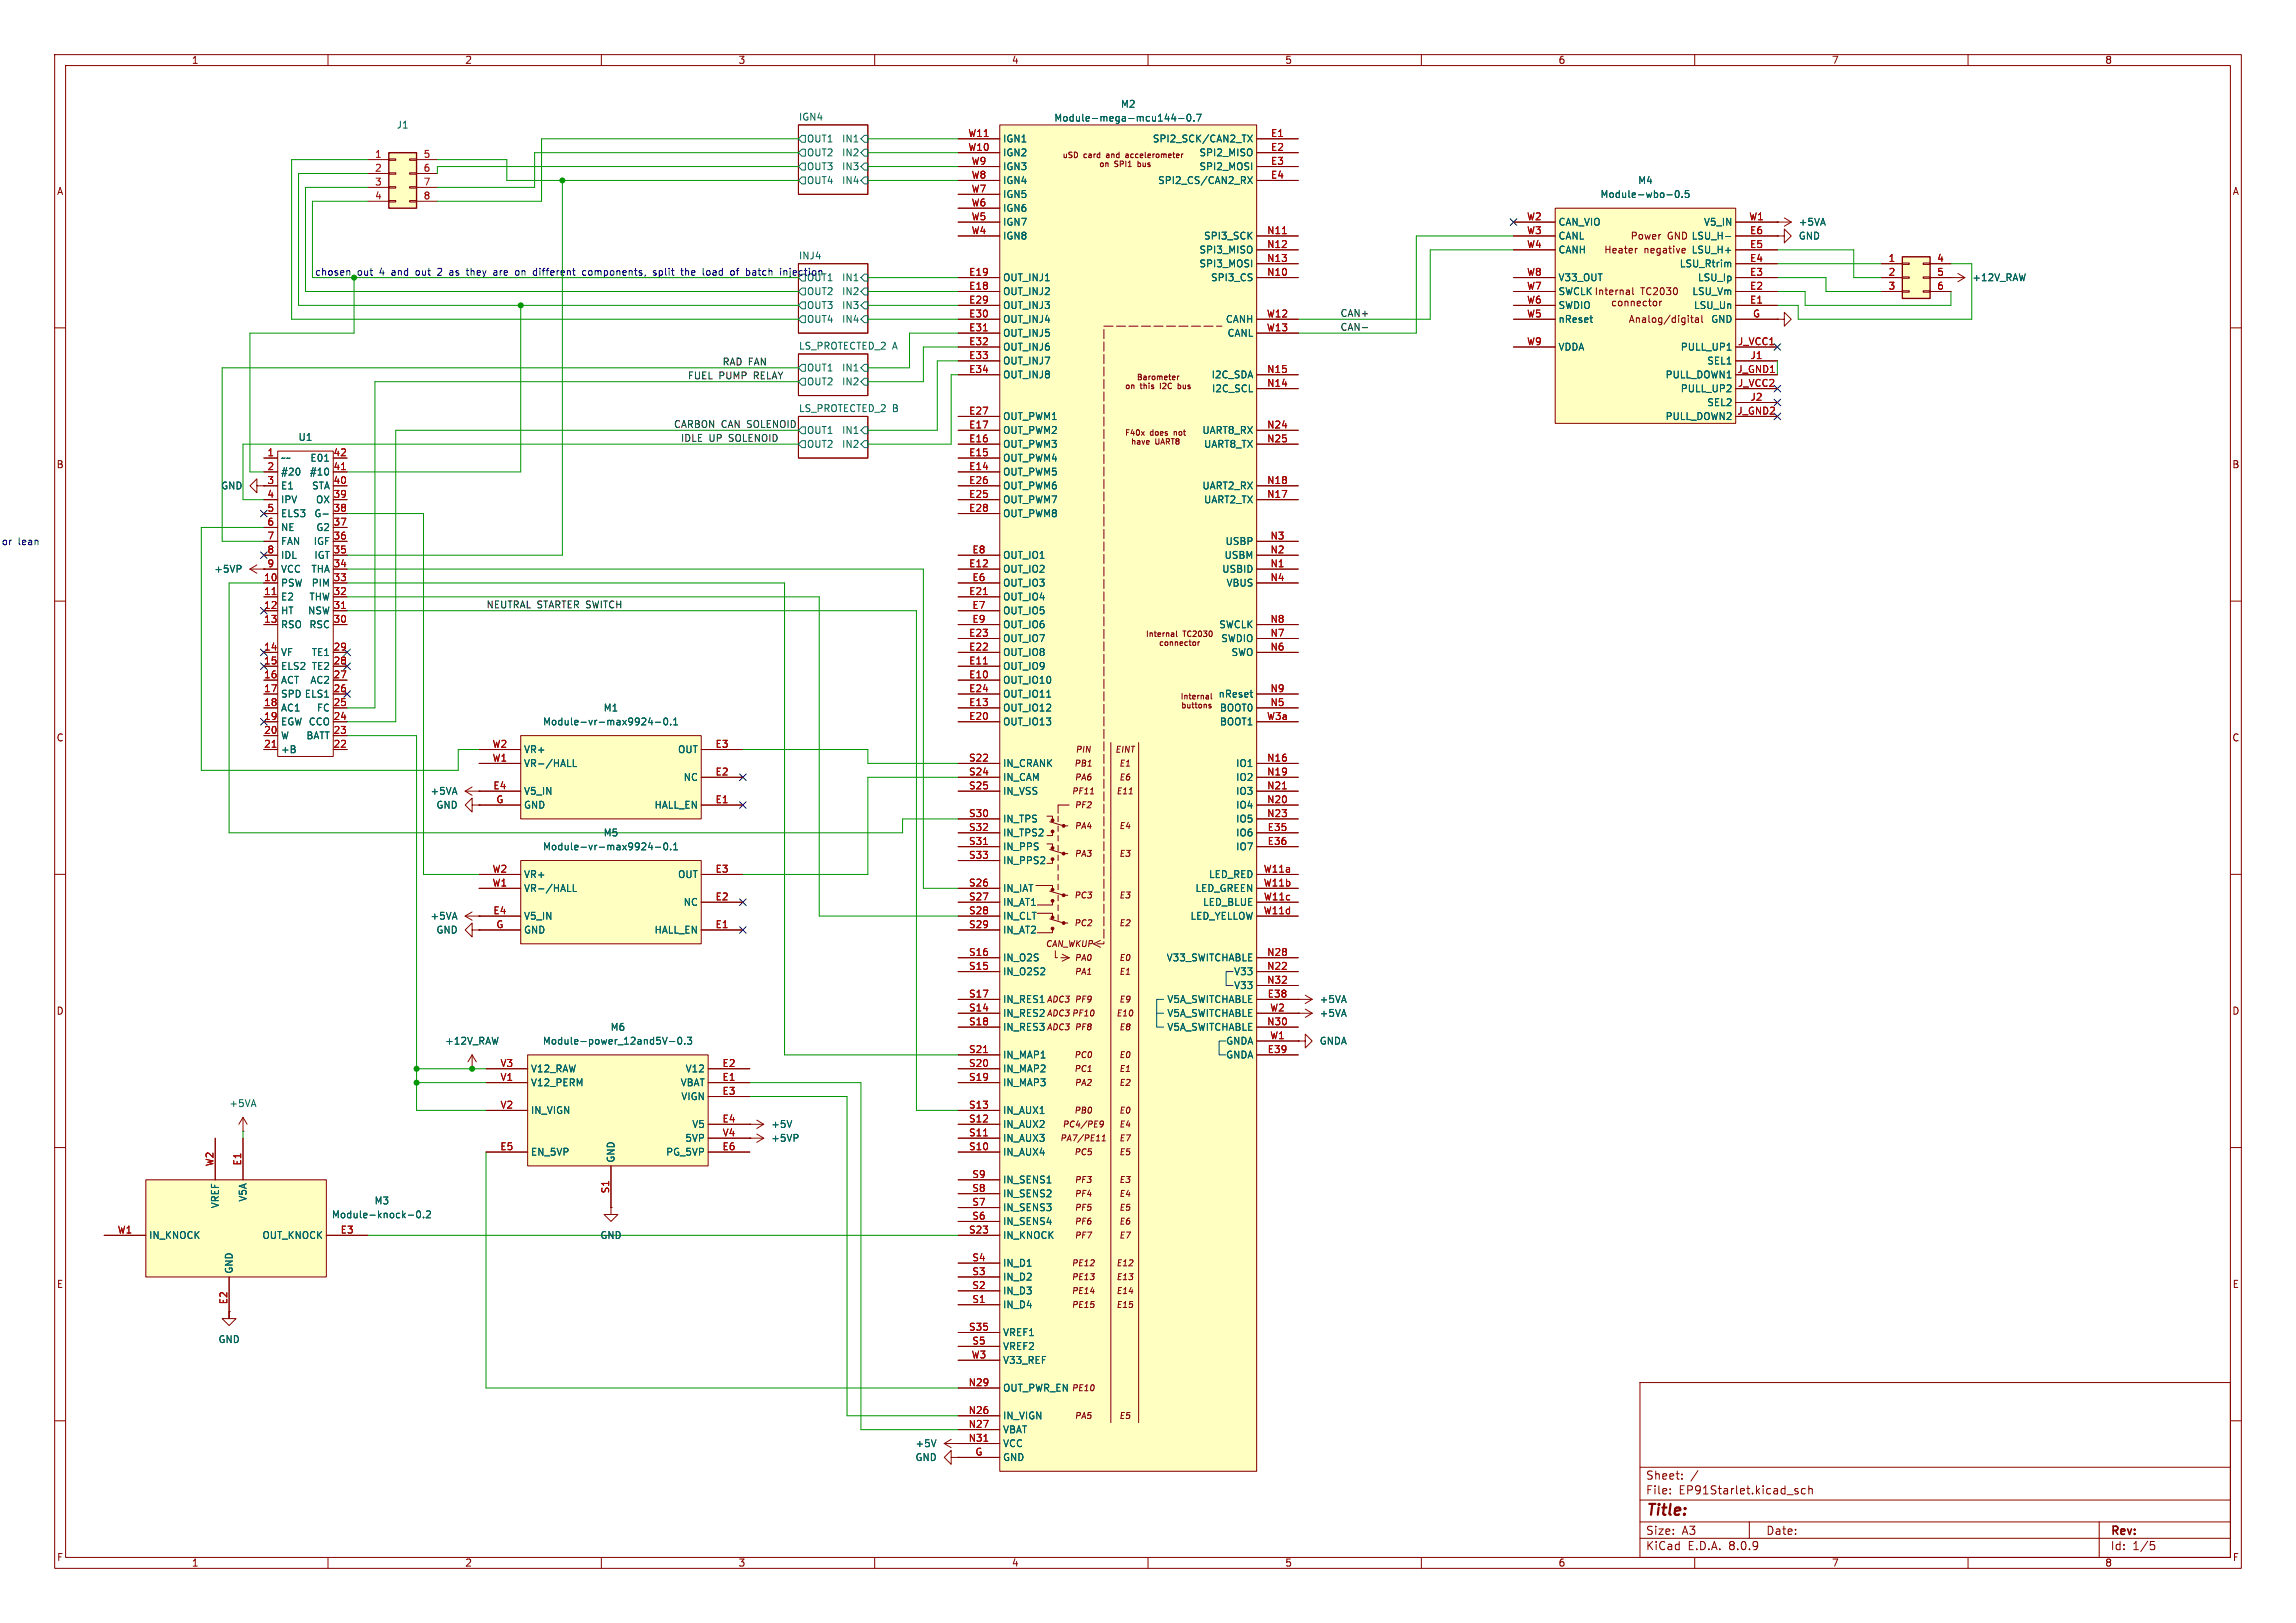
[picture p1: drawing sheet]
<svg xmlns="http://www.w3.org/2000/svg" width="420mm" height="297mm" viewBox="0 0 420 297" stroke-linecap="round" stroke-linejoin="round" font-family="sans-serif">
<defs><g id="words">
<text font-size="2.8" fill="#840000" x="301" y="277.9">Title:</text>
<g font-size="2.1" fill="#840000">
<text x="301" y="273.7">File:</text>
<text x="301" y="271">Sheet:</text>
<text x="307.1" y="273.7">EP91Starlet.kicad_sch</text>
<text x="301" y="281.1">Size:</text>
<text x="307.6" y="281.1">A3</text>
<text x="323" y="281.1">Date:</text>
<text x="386" y="281.3">Rev:</text>
<text x="301" y="283.9">KiCad</text>
<text x="308.7" y="283.9">E.D.A.</text>
<text x="316.3" y="283.9">8.0.9</text>
<text x="386" y="283.9">Id:</text>
<text x="390.1" y="283.9">1/5</text>
</g>
<g font-size="1.8" fill="#840000">
<text x="35" y="11.9">1</text>
<text x="85" y="11.9">2</text>
<text x="135" y="11.9">3</text>
<text x="185" y="11.9">4</text>
<text x="235" y="11.9">5</text>
<text x="285" y="11.9">6</text>
<text x="335" y="11.9">7</text>
<text x="385" y="11.9">8</text>
<text x="10.3" y="35.9">A</text>
<text x="408.3" y="35.9">A</text>
<text x="293.3" y="46.6">Heater</text>
<text x="298.2" y="44.1">Power</text>
<text x="300.7" y="46.6">negative</text>
<text x="305" y="44.1">GND LSU_H-</text>
<text x="297.8" y="59.3">Analog/digital</text>
<text x="10.3" y="85.9">B</text>
<text x="408.2" y="85.9">B</text>
<text x="10.3" y="135.9">C</text>
<text x="408.2" y="135.9">C</text>
<text x="10.3" y="185.9">D</text>
<text x="408.2" y="185.9">D</text>
<text x="10.3" y="235.9">E</text>
<text x="408.3" y="235.9">E</text>
<text x="10.3" y="285.9">F</text>
<text x="35" y="286.9">1</text>
<text x="85" y="286.9">2</text>
<text x="135" y="286.9">3</text>
<text x="185" y="286.9">4</text>
<text x="235" y="286.9">5</text>
<text x="285" y="286.9">6</text>
<text x="335" y="286.9">7</text>
<text x="385" y="286.9">8</text>
<text x="408.3" y="285.9">F</text>
</g>
<g font-size="1.8" fill="#006464">
<text x="72.5" y="23.7">J1</text>
<text x="146" y="22.1">IGN4</text>
<text x="192.8" y="22.5">Module-mega-mcu144-0.7</text>
<text x="204.9" y="19.9">M2</text>
<text x="147.5" y="26.3">OUT1</text>
<text x="147.5" y="28.8">OUT2</text>
<text x="153.9" y="26.3">IN1</text>
<text x="153.9" y="28.8">IN2</text>
<text x="183.4" y="28.8">IGN2</text>
<text x="183.4" y="26.3">IGN1</text>
<text x="210.8" y="26.3">SPI2_SCK/CAN2_TX</text>
<text x="219.3" y="28.8">SPI2_MISO</text>
<text x="147.5" y="31.3">OUT3</text>
<text x="147.5" y="33.9">OUT4</text>
<text x="153.9" y="33.9">IN4</text>
<text x="153.9" y="31.3">IN3</text>
<text x="183.4" y="33.9">IGN4</text>
<text x="183.4" y="31.3">IGN3</text>
<text x="211.7" y="33.9">SPI2_CS/CAN2_RX</text>
<text x="219.3" y="31.3">SPI2_MOSI</text>
<text x="299.6" y="33.9">M4</text>
<text x="183.4" y="41.5">IGN7</text>
<text x="183.4" y="39">IGN6</text>
<text x="183.4" y="36.4">IGN5</text>
<text x="285" y="41.5">CAN_VIO</text>
<text x="292.7" y="36.4">Module-wbo-0.5</text>
<text x="311.6" y="41.5">V5_IN</text>
<text x="328.9" y="41.5">+5VA</text>
<text x="146" y="47.5">INJ4</text>
<text x="183.4" y="44">IGN8</text>
<text x="219.3" y="46.6">SPI3_MISO</text>
<text x="220.1" y="44">SPI3_SCK</text>
<text x="285" y="44">CANL</text>
<text x="285" y="46.6">CANH</text>
<text x="309.4" y="46.6">LSU_H+</text>
<text x="309.4" y="44">LSU_H-</text>
<text x="328.9" y="44">GND</text>
<text x="153.9" y="51.7">IN1</text>
<text x="183.4" y="51.7">OUT_INJ1</text>
<text x="219.3" y="49.1">SPI3_MOSI</text>
<text x="221.4" y="51.7">SPI3_CS</text>
<text x="285" y="51.7">V33_OUT</text>
<text x="307.2" y="49.1">LSU_Rtrim</text>
<text x="310.5" y="51.7">LSU_Ip</text>
<text x="360.7" y="51.7">+12V_RAW</text>
<text x="147.5" y="56.7">OUT3</text>
<text x="147.5" y="59.3">OUT4</text>
<text x="147.5" y="54.2">OUT2</text>
<text x="153.9" y="59.3">IN4</text>
<text x="153.9" y="56.7">IN3</text>
<text x="153.9" y="54.2">IN2</text>
<text x="183.4" y="54.2">OUT_INJ2</text>
<text x="183.4" y="56.7">OUT_INJ3</text>
<text x="183.4" y="59.3">OUT_INJ4</text>
<text x="224.1" y="59.3">CANH</text>
<text x="285" y="59.3">nReset</text>
<text x="285" y="56.7">SWDIO</text>
<text x="285" y="54.2">SWCLK</text>
<text x="286.4" y="55.2">Internal</text>
<text x="309.5" y="54.2">LSU_Vm</text>
<text x="309.8" y="56.7">LSU_Un</text>
<text x="312.9" y="59.3">GND</text>
<text x="146" y="64.1">LS_PROTECTED_2 A</text>
<text x="183.4" y="61.8">OUT_INJ5</text>
<text x="183.4" y="64.4">OUT_INJ6</text>
<text x="224.4" y="61.8">CANL</text>
<text x="285" y="64.4">VDDA</text>
<text x="307.4" y="64.4">PULL_UP1</text>
<text x="147.5" y="68.2">OUT1</text>
<text x="147.5" y="70.7">OUT2</text>
<text x="153.9" y="68.2">IN1</text>
<text x="153.9" y="70.7">IN2</text>
<text x="183.4" y="66.9">OUT_INJ7</text>
<text x="183.4" y="69.4">OUT_INJ8</text>
<text x="221.5" y="69.4">I2C_SDA</text>
<text x="221.6" y="72">I2C_SCL</text>
<text x="304.6" y="69.4">PULL_DOWN1</text>
<text x="307.4" y="72">PULL_UP2</text>
<text x="312.2" y="66.9">SEL1</text>
<text x="146" y="75.5">LS_PROTECTED_2 B</text>
<text x="183.4" y="77.1">OUT_PWM1</text>
<text x="304.6" y="77.1">PULL_DOWN2</text>
<text x="312.2" y="74.5">SEL2</text>
<text x="54.5" y="80.9">U1</text>
<text x="147.5" y="79.6">OUT1</text>
<text x="147.5" y="82.1">OUT2</text>
<text x="153.9" y="79.6">IN1</text>
<text x="153.9" y="82.1">IN2</text>
<text x="183.4" y="82.1">OUT_PWM3</text>
<text x="183.4" y="79.6">OUT_PWM2</text>
<text x="219.8" y="79.6">UART8_RX</text>
<text x="220.1" y="82.1">UART8_TX</text>
<text x="40.4" y="89.8">GND</text>
<text x="51.3" y="84.7">~~</text>
<text x="51.3" y="87.2">#20</text>
<text x="51.3" y="89.8">E1</text>
<text x="56.6" y="87.2">#10</text>
<text x="56.7" y="84.7">E01</text>
<text x="57" y="89.8">STA</text>
<text x="183.4" y="87.2">OUT_PWM5</text>
<text x="183.4" y="84.7">OUT_PWM4</text>
<text x="183.4" y="89.8">OUT_PWM6</text>
<text x="219.8" y="89.8">UART2_RX</text>
<text x="51.3" y="92.3">IPV</text>
<text x="51.3" y="94.8">ELS3</text>
<text x="57.4" y="94.8">G-</text>
<text x="57.7" y="92.3">OX</text>
<text x="183.4" y="92.3">OUT_PWM7</text>
<text x="183.4" y="94.8">OUT_PWM8</text>
<text x="220.1" y="92.3">UART2_TX</text>
<text x="51.3" y="97.4">NE</text>
<text x="51.3" y="99.9">FAN</text>
<text x="57.3" y="99.9">IGF</text>
<text x="57.8" y="97.4">G2</text>
<text x="224.1" y="99.9">USBP</text>
<text x="39.1" y="105">+5VP</text>
<text x="51.3" y="107.5">PSW</text>
<text x="51.3" y="102.5">IDL</text>
<text x="51.3" y="105">VCC</text>
<text x="56.9" y="105">THA</text>
<text x="56.9" y="107.5">PIM</text>
<text x="57.4" y="102.5">IGT</text>
<text x="183.4" y="105">OUT_IO2</text>
<text x="183.4" y="107.5">OUT_IO3</text>
<text x="183.4" y="102.5">OUT_IO1</text>
<text x="223.5" y="105">USBID</text>
<text x="223.9" y="102.5">USBM</text>
<text x="224.3" y="107.5">VBUS</text>
<text x="51.3" y="110.1">E2</text>
<text x="51.3" y="112.6">HT</text>
<text x="56.3" y="112.6">NSW</text>
<text x="56.5" y="110.1">THW</text>
<text x="183.4" y="110.1">OUT_IO4</text>
<text x="183.4" y="112.6">OUT_IO5</text>
<text x="51.3" y="115.2">RSO</text>
<text x="56.5" y="115.2">RSC</text>
<text x="183.4" y="117.7">OUT_IO7</text>
<text x="183.4" y="115.2">OUT_IO6</text>
<text x="222.9" y="115.2">SWCLK</text>
<text x="223.3" y="117.7">SWDIO</text>
<text x="51.3" y="120.2">VF</text>
<text x="51.3" y="122.8">ELS2</text>
<text x="51.3" y="125.3">ACT</text>
<text x="56.7" y="125.3">AC2</text>
<text x="56.9" y="122.8">TE2</text>
<text x="56.9" y="120.2">TE1</text>
<text x="183.4" y="125.3">OUT_IO10</text>
<text x="183.4" y="122.8">OUT_IO9</text>
<text x="183.4" y="120.2">OUT_IO8</text>
<text x="225.2" y="120.2">SWO</text>
<text x="51.3" y="127.9">SPD ELS1</text>
<text x="51.3" y="130.4">AC1</text>
<text x="57.9" y="130.4">FC</text>
<text x="110.3" y="130.4">M1</text>
<text x="183.4" y="130.4">OUT_IO12</text>
<text x="183.4" y="127.9">OUT_IO11</text>
<text x="222.8" y="127.9">nReset</text>
<text x="223.1" y="130.4">BOOT0</text>
<text x="51.3" y="132.9">EGW CCO</text>
<text x="51.3" y="135.5">W</text>
<text x="56" y="135.5">BATT</text>
<text x="99.2" y="132.9">Module-vr-max9924-0.1</text>
<text x="183.4" y="132.9">OUT_IO13</text>
<text x="223.1" y="132.9">BOOT1</text>
<text x="51.3" y="138">+B</text>
<text x="95.8" y="140.6">VR-/HALL</text>
<text x="95.8" y="138">VR+</text>
<text x="123.9" y="138">OUT</text>
<text x="125" y="143.1">NC</text>
<text x="183.4" y="140.6">IN_CRANK</text>
<text x="183.4" y="143.1">IN_CAM</text>
<text x="226" y="140.6">IO1</text>
<text x="226" y="143.1">IO2</text>
<text x="78.6" y="145.6">+5VA</text>
<text x="79.7" y="148.2">GND</text>
<text x="95.8" y="145.6">V5_IN</text>
<text x="95.8" y="148.2">GND</text>
<text x="119.6" y="148.2">HALL_EN</text>
<text x="183.4" y="145.6">IN_VSS</text>
<text x="226" y="148.2">IO4</text>
<text x="226" y="145.6">IO3</text>
<text x="99.2" y="155.8">Module-vr-max9924-0.1</text>
<text x="110.3" y="153.3">M5</text>
<text x="183.4" y="150.7">IN_TPS</text>
<text x="183.4" y="155.8">IN_PPS</text>
<text x="183.4" y="153.3">IN_TPS2</text>
<text x="226" y="153.3">IO6</text>
<text x="226" y="155.8">IO7</text>
<text x="226" y="150.7">IO5</text>
<text x="95.8" y="160.9">VR+</text>
<text x="123.9" y="160.9">OUT</text>
<text x="183.4" y="158.3">IN_PPS2</text>
<text x="221.1" y="160.9">LED_RED</text>
<text x="95.8" y="163.4">VR-/HALL</text>
<text x="125" y="166">NC</text>
<text x="183.4" y="163.4">IN_IAT</text>
<text x="183.4" y="166">IN_AT1</text>
<text x="218.6" y="163.4">LED_GREEN</text>
<text x="220" y="166">LED_BLUE</text>
<text x="78.6" y="168.5">+5VA</text>
<text x="79.7" y="171">GND</text>
<text x="95.8" y="168.5">V5_IN</text>
<text x="95.8" y="171">GND</text>
<text x="119.6" y="171">HALL_EN</text>
<text x="183.4" y="168.5">IN_CLT</text>
<text x="183.4" y="171">IN_AT2</text>
<text x="217.7" y="168.5">LED_YELLOW</text>
<text x="183.4" y="178.7">IN_O2S2</text>
<text x="183.4" y="176.1">IN_O2S</text>
<text x="213.3" y="176.1">V33_SWITCHABLE</text>
<text x="225.7" y="178.7">V33</text>
<text x="183.4" y="183.7">IN_RES1</text>
<text x="213.4" y="183.7">V5A_SWITCHABLE</text>
<text x="225.7" y="181.2">V33</text>
<text x="241.3" y="183.7">+5VA</text>
<text x="81.3" y="191.4">+12V_RAW</text>
<text x="99.2" y="191.4">Module-power_12and5V-0.3</text>
<text x="111.6" y="188.8">M6</text>
<text x="183.4" y="186.3">IN_RES2</text>
<text x="183.4" y="188.8">IN_RES3</text>
<text x="213.4" y="188.8">V5A_SWITCHABLE</text>
<text x="213.4" y="186.3">V5A_SWITCHABLE</text>
<text x="224.2" y="191.4">GNDA</text>
<text x="241.3" y="186.3">+5VA</text>
<text x="241.3" y="191.4">GNDA</text>
<text x="97" y="196.4">V12_RAW</text>
<text x="125.3" y="196.4">V12</text>
<text x="183.4" y="196.4">IN_MAP2</text>
<text x="183.4" y="193.9">IN_MAP1</text>
<text x="224.2" y="193.9">GNDA</text>
<text x="41.9" y="202.8">+5VA</text>
<text x="97" y="199">V12_PERM</text>
<text x="124.4" y="199">VBAT</text>
<text x="124.5" y="201.5">VIGN</text>
<text x="183.4" y="199">IN_MAP3</text>
<text x="97" y="204.1">IN_VIGN</text>
<text x="125.3" y="209.1">5VP</text>
<text x="126.5" y="206.6">V5</text>
<text x="141" y="209.1">+5VP</text>
<text x="141" y="206.6">+5V</text>
<text x="183.4" y="209.1">IN_AUX3</text>
<text x="183.4" y="206.6">IN_AUX2</text>
<text x="183.4" y="204.1">IN_AUX1</text>
<text x="97" y="211.7">EN_5VP</text>
<text x="112.6" y="212.9" transform="rotate(-90 112.6 212.9)">GND</text>
<text x="121.8" y="211.7">PG_5VP</text>
<text x="183.4" y="211.7">IN_AUX4</text>
<text x="40.2" y="221.2" transform="rotate(-90 40.2 221.2)">VREF</text>
<text x="45.3" y="220" transform="rotate(-90 45.3 220)">V5A</text>
<text x="68.4" y="220.6">M3</text>
<text x="183.4" y="221.8">IN_SENS3</text>
<text x="183.4" y="219.3">IN_SENS2</text>
<text x="183.4" y="216.8">IN_SENS1</text>
<text x="27.2" y="226.9">IN_KNOCK</text>
<text x="47.9" y="226.9">OUT_KNOCK</text>
<text x="60.6" y="223.1">Module-knock-0.2</text>
<text x="109.7" y="226.9">GND</text>
<text x="183.4" y="226.9">IN_KNOCK</text>
<text x="183.4" y="224.4">IN_SENS4</text>
<text x="42.8" y="233.2" transform="rotate(-90 42.8 233.2)">GND</text>
<text x="183.4" y="232">IN_D1</text>
<text x="183.4" y="239.6">IN_D4</text>
<text x="183.4" y="237.1">IN_D3</text>
<text x="183.4" y="234.5">IN_D2</text>
<text x="39.9" y="246">GND</text>
<text x="183.4" y="244.7">VREF1</text>
<text x="183.4" y="247.2">VREF2</text>
<text x="183.4" y="249.8">V33_REF</text>
<text x="183.4" y="254.9">OUT_PWR_EN</text>
<text x="183.4" y="259.9">IN_VIGN</text>
<text x="183.4" y="262.5">VBAT</text>
<text x="167.4" y="265">+5V</text>
<text x="167.4" y="267.6">GND</text>
<text x="183.4" y="267.6">GND</text>
<text x="183.4" y="265">VCC</text>
</g>
<g font-size="1.8" fill="#a90000">
<text x="68.5" y="29">1</text>
<text x="77.4" y="29">5</text>
<text x="177" y="27.7">W10</text>
<text x="177" y="25.1">W11</text>
<text x="232.4" y="25.1">E1</text>
<text x="232.4" y="27.7">E2</text>
<text x="68.5" y="31.5">2</text>
<text x="68.5" y="34">3</text>
<text x="77.4" y="31.5">6</text>
<text x="77.4" y="34">7</text>
<text x="177.6" y="35.3">W7</text>
<text x="177.6" y="32.8">W8</text>
<text x="177.6" y="30.2">W9</text>
<text x="232.4" y="30.2">E3</text>
<text x="232.4" y="32.8">E4</text>
<text x="68.5" y="36.6">4</text>
<text x="77.4" y="36.6">8</text>
<text x="177.6" y="40.4">W5</text>
<text x="177.6" y="37.8">W6</text>
<text x="279.2" y="40.4">W2</text>
<text x="319.9" y="40.4">W1</text>
<text x="177.6" y="42.9">W4</text>
<text x="231.7" y="42.9">N11</text>
<text x="231.7" y="45.5">N12</text>
<text x="279.2" y="42.9">W3</text>
<text x="279.2" y="45.5">W4</text>
<text x="320" y="45.5">E5</text>
<text x="320" y="42.9">E6</text>
<text x="177.2" y="53.1">E18</text>
<text x="177.2" y="50.5">E19</text>
<text x="231.7" y="50.5">N10</text>
<text x="231.7" y="48">N13</text>
<text x="279.2" y="53.1">W7</text>
<text x="279.2" y="50.5">W8</text>
<text x="320" y="53.1">E2</text>
<text x="320" y="50.5">E3</text>
<text x="320" y="48">E4</text>
<text x="345.4" y="48">1</text>
<text x="345.4" y="50.5">2</text>
<text x="345.4" y="53.1">3</text>
<text x="354.3" y="48">4</text>
<text x="354.3" y="50.5">5</text>
<text x="354.3" y="53.1">6</text>
<text x="177.2" y="55.6">E29</text>
<text x="177.2" y="58.2">E30</text>
<text x="231.6" y="58.2">W12</text>
<text x="279.2" y="58.2">W5</text>
<text x="279.2" y="55.6">W6</text>
<text x="320" y="55.6">E1</text>
<text x="320.6" y="58.2">G</text>
<text x="177.2" y="60.7">E31</text>
<text x="177.2" y="63.2">E32</text>
<text x="177.2" y="65.8">E33</text>
<text x="231.6" y="60.7">W13</text>
<text x="279.2" y="63.2">W9</text>
<text x="317.8" y="63.2">J_VCC1</text>
<text x="320.1" y="65.8">J1</text>
<text x="177.2" y="68.3">E34</text>
<text x="231.7" y="70.9">N14</text>
<text x="231.7" y="68.3">N15</text>
<text x="317.7" y="68.3">J_GND1</text>
<text x="317.8" y="70.9">J_VCC2</text>
<text x="177.2" y="75.9">E27</text>
<text x="317.7" y="75.9">J_GND2</text>
<text x="320.1" y="73.4">J2</text>
<text x="48.8" y="83.6">1</text>
<text x="60.9" y="83.6">42</text>
<text x="177.2" y="83.6">E15</text>
<text x="177.2" y="81">E16</text>
<text x="177.2" y="78.5">E17</text>
<text x="231.7" y="78.5">N24</text>
<text x="231.7" y="81">N25</text>
<text x="48.8" y="86.1">2</text>
<text x="48.8" y="88.6">3</text>
<text x="60.9" y="88.6">40</text>
<text x="60.9" y="86.1">41</text>
<text x="177.2" y="86.1">E14</text>
<text x="177.2" y="88.6">E26</text>
<text x="231.7" y="88.6">N18</text>
<text x="48.8" y="91.2">4</text>
<text x="48.8" y="93.7">5</text>
<text x="60.9" y="93.7">38</text>
<text x="60.9" y="91.2">39</text>
<text x="177.2" y="91.2">E25</text>
<text x="177.2" y="93.7">E28</text>
<text x="231.7" y="91.2">N17</text>
<text x="48.8" y="96.3">6</text>
<text x="48.8" y="98.8">7</text>
<text x="48.8" y="101.3">8</text>
<text x="60.9" y="101.3">35</text>
<text x="60.9" y="98.8">36</text>
<text x="60.9" y="96.3">37</text>
<text x="177.8" y="101.3">E8</text>
<text x="232.3" y="101.3">N2</text>
<text x="232.3" y="98.8">N3</text>
<text x="48.2" y="106.4">10</text>
<text x="48.8" y="103.9">9</text>
<text x="60.9" y="106.4">33</text>
<text x="60.9" y="103.9">34</text>
<text x="177.2" y="103.9">E12</text>
<text x="177.8" y="106.4">E6</text>
<text x="232.3" y="103.9">N1</text>
<text x="232.3" y="106.4">N4</text>
<text x="48.2" y="109">11</text>
<text x="48.2" y="111.5">12</text>
<text x="60.9" y="111.5">31</text>
<text x="60.9" y="109">32</text>
<text x="177.2" y="109">E21</text>
<text x="177.8" y="111.5">E7</text>
<text x="48.2" y="114">13</text>
<text x="48.2" y="119.1">14</text>
<text x="60.9" y="119.1">29</text>
<text x="60.9" y="114">30</text>
<text x="177.2" y="119.1">E22</text>
<text x="177.2" y="116.6">E23</text>
<text x="177.8" y="114">E9</text>
<text x="232.3" y="119.1">N6</text>
<text x="232.3" y="116.6">N7</text>
<text x="232.3" y="114">N8</text>
<text x="48.2" y="121.7">15</text>
<text x="48.2" y="124.2">16</text>
<text x="60.9" y="124.2">27</text>
<text x="60.9" y="121.7">28</text>
<text x="177.2" y="124.2">E10</text>
<text x="177.2" y="121.7">E11</text>
<text x="48.2" y="126.7">17</text>
<text x="48.2" y="129.3">18</text>
<text x="48.2" y="131.8">19</text>
<text x="60.9" y="131.8">24</text>
<text x="60.9" y="129.3">25</text>
<text x="60.9" y="126.7">26</text>
<text x="177.2" y="129.3">E13</text>
<text x="177.2" y="131.8">E20</text>
<text x="177.2" y="126.7">E24</text>
<text x="231.7" y="131.8">W3a</text>
<text x="232.3" y="129.3">N5</text>
<text x="232.3" y="126.7">N9</text>
<text x="48.2" y="134.4">20</text>
<text x="48.2" y="136.9">21</text>
<text x="60.9" y="136.9">22</text>
<text x="60.9" y="134.4">23</text>
<text x="90" y="136.9">W2</text>
<text x="130.8" y="136.9">E3</text>
<text x="90" y="139.4">W1</text>
<text x="130.8" y="142">E2</text>
<text x="177.2" y="139.4">S22</text>
<text x="177.2" y="142">S24</text>
<text x="231.7" y="139.4">N16</text>
<text x="231.7" y="142">N19</text>
<text x="90.2" y="144.5">E4</text>
<text x="90.7" y="147.1">G</text>
<text x="130.8" y="147.1">E1</text>
<text x="177.2" y="144.5">S25</text>
<text x="177.2" y="149.6">S30</text>
<text x="231.7" y="147.1">N20</text>
<text x="231.7" y="144.5">N21</text>
<text x="231.7" y="149.6">N23</text>
<text x="177.2" y="154.7">S31</text>
<text x="177.2" y="152.1">S32</text>
<text x="231.8" y="152.1">E35</text>
<text x="231.8" y="154.7">E36</text>
<text x="90" y="159.8">W2</text>
<text x="130.8" y="159.8">E3</text>
<text x="177.2" y="157.2">S33</text>
<text x="231.1" y="159.8">W11a</text>
<text x="90" y="162.3">W1</text>
<text x="90.2" y="167.4">E4</text>
<text x="130.8" y="164.8">E2</text>
<text x="177.2" y="162.3">S26</text>
<text x="177.2" y="164.8">S27</text>
<text x="177.2" y="167.4">S28</text>
<text x="231.1" y="162.3">W11b</text>
<text x="231.1" y="167.4">W11d</text>
<text x="231.1" y="164.8">W11c</text>
<text x="90.7" y="169.9">G</text>
<text x="130.8" y="169.9">E1</text>
<text x="177.2" y="169.9">S29</text>
<text x="177.2" y="177.5">S15</text>
<text x="177.2" y="175">S16</text>
<text x="231.7" y="177.5">N22</text>
<text x="231.7" y="175">N28</text>
<text x="177.2" y="185.2">S14</text>
<text x="177.2" y="182.6">S17</text>
<text x="231.7" y="180.1">N32</text>
<text x="231.8" y="182.6">E38</text>
<text x="232.2" y="185.2">W2</text>
<text x="177.2" y="187.7">S18</text>
<text x="231.7" y="187.7">N30</text>
<text x="232.2" y="190.2">W1</text>
<text x="91.5" y="197.9">V1</text>
<text x="91.5" y="195.3">V3</text>
<text x="132.1" y="197.9">E1</text>
<text x="132.1" y="195.3">E2</text>
<text x="177.2" y="197.9">S19</text>
<text x="177.2" y="195.3">S20</text>
<text x="177.2" y="192.8">S21</text>
<text x="231.8" y="192.8">E39</text>
<text x="91.5" y="202.9">V2</text>
<text x="132.1" y="200.4">E3</text>
<text x="177.2" y="202.9">S13</text>
<text x="132.1" y="205.5">E4</text>
<text x="132.1" y="208">V4</text>
<text x="177.2" y="208">S11</text>
<text x="177.2" y="205.5">S12</text>
<text x="39.1" y="213.5" transform="rotate(-90 39.1 213.5)">W2</text>
<text x="44.2" y="213.4" transform="rotate(-90 44.2 213.4)">E1</text>
<text x="91.4" y="210.6">E5</text>
<text x="132.1" y="210.6">E6</text>
<text x="177.2" y="210.6">S10</text>
<text x="177.8" y="215.6">S9</text>
<text x="111.5" y="218.5" transform="rotate(-90 111.5 218.5)">S1</text>
<text x="177.8" y="220.7">S7</text>
<text x="177.8" y="218.2">S8</text>
<text x="21.4" y="225.8">W1</text>
<text x="62.2" y="225.8">E3</text>
<text x="177.2" y="225.8">S23</text>
<text x="177.8" y="223.3">S6</text>
<text x="177.8" y="233.4">S3</text>
<text x="177.8" y="230.9">S4</text>
<text x="41.7" y="238.8" transform="rotate(-90 41.7 238.8)">E2</text>
<text x="177.8" y="238.5">S1</text>
<text x="177.8" y="236">S2</text>
<text x="177.2" y="243.6">S35</text>
<text x="177.6" y="248.7">W3</text>
<text x="177.8" y="246.1">S5</text>
<text x="177.1" y="253.7">N29</text>
<text x="177.1" y="258.8">N26</text>
<text x="177.1" y="261.4">N27</text>
<text x="177.1" y="263.9">N31</text>
<text x="178.3" y="266.4">G</text>
</g>
<g font-size="1.8" fill="#0000c2">
<text x="57.5" y="50.7">chosen</text>
<text x="65.4" y="50.7">out</text>
<text x="69.6" y="50.7">4</text>
<text x="71.9" y="50.7">and</text>
<text x="76.5" y="50.7">out</text>
<text x="80.7" y="50.7">2</text>
<text x="83.1" y="50.7">as</text>
<text x="86.5" y="50.7">they</text>
<text x="91.6" y="50.7">are</text>
<text x="95.8" y="50.7">on</text>
<text x="99.2" y="50.7">different</text>
<text x="108.5" y="50.7">components,</text>
<text x="121.6" y="50.7">split</text>
<text x="126.9" y="50.7">the</text>
<text x="131.1" y="50.7">load</text>
<text x="136.4" y="50.7">of</text>
<text x="139.4" y="50.7">batch</text>
<text x="145.8" y="50.7">injection</text>
<text x="147.5" y="51.7">OUT1</text>
<text x="-1" y="100">ich</text>
<text x="3.2" y="100">or</text>
<text x="6.4" y="100">lean</text>
</g>
<g font-size="1.8" fill="#0f0f0f">
<text x="245.1" y="58.1">CAN+</text>
<text x="245.1" y="60.6">CAN-</text>
<text x="125.7" y="69.5">FUEL</text>
<text x="131.5" y="69.5">PUMP</text>
<text x="132.1" y="67">RAD FAN</text>
<text x="138" y="69.5">RELAY</text>
<text x="123.2" y="78.4">CARBON CAN SOLENOID</text>
<text x="124.5" y="80.9">IDLE</text>
<text x="129.7" y="80.9">UP</text>
<text x="133.5" y="80.9">SOLENOID</text>
<text x="88.9" y="111.4">NEUTRAL STARTER SWITCH</text>
</g>
<g font-size="1.5" fill="#840000">
<text x="196.7" y="137.9">PIN</text>
<text x="204" y="137.9">EINT</text>
<text x="196.5" y="140.5">PB1</text>
<text x="196.5" y="143">PA6</text>
<text x="204.7" y="140.5">E1</text>
<text x="204.7" y="143">E6</text>
<text x="196" y="145.5">PF11</text>
<text x="196.5" y="148.1">PF2</text>
<text x="204.2" y="145.5">E11</text>
<text x="196.5" y="151.9">PA4</text>
<text x="204.7" y="151.9">E4</text>
<text x="196.5" y="157">PA3</text>
<text x="204.7" y="157">E3</text>
<text x="196.5" y="164.6">PC3</text>
<text x="204.7" y="164.6">E3</text>
<text x="191.2" y="173.5">CAN_WKUP</text>
<text x="196.5" y="169.7">PC2</text>
<text x="204.7" y="169.7">E2</text>
<text x="196.5" y="176">PA0</text>
<text x="196.5" y="178.6">PA1</text>
<text x="204.7" y="176">E0</text>
<text x="204.7" y="178.6">E1</text>
<text x="191.4" y="183.6">ADC3 PF9</text>
<text x="204.7" y="183.6">E9</text>
<text x="204.2" y="186.2">E10</text>
<text x="204.7" y="188.7">E8</text>
<text x="196.5" y="193.8">PC0</text>
<text x="196.5" y="196.3">PC1</text>
<text x="204.7" y="193.8">E0</text>
<text x="204.7" y="196.3">E1</text>
<text x="196.5" y="204">PB0</text>
<text x="196.5" y="198.9">PA2</text>
<text x="204.7" y="204">E0</text>
<text x="204.7" y="198.9">E2</text>
<text x="193.9" y="209">PA7/PE11</text>
<text x="194.3" y="206.5">PC4/PE9</text>
<text x="204.7" y="206.5">E4</text>
<text x="204.7" y="209">E7</text>
<text x="196.5" y="211.6">PC5</text>
<text x="204.7" y="211.6">E5</text>
<text x="196.5" y="216.7">PF3</text>
<text x="196.5" y="219.2">PF4</text>
<text x="196.5" y="221.7">PF5</text>
<text x="204.7" y="216.7">E3</text>
<text x="204.7" y="219.2">E4</text>
<text x="204.7" y="221.7">E5</text>
<text x="196.5" y="224.3">PF6</text>
<text x="196.5" y="226.8">PF7</text>
<text x="204.7" y="224.3">E6</text>
<text x="204.7" y="226.8">E7</text>
<text x="196" y="231.9">PE12</text>
<text x="204.2" y="231.9">E12</text>
<text x="196" y="234.4">PE13</text>
<text x="196" y="237">PE14</text>
<text x="196" y="239.5">PE15</text>
<text x="204.2" y="234.4">E13</text>
<text x="204.2" y="237">E14</text>
<text x="204.2" y="239.5">E15</text>
<text x="196" y="254.8">PE10</text>
<text x="196.5" y="259.8">PA5</text>
<text x="204.7" y="259.8">E5</text>
</g>
<g font-size="1.5" fill="#006464">
<text x="191.4" y="188.7">ADC3 PF8</text>
<text x="191.4" y="186.2">ADC3 PF10</text>
</g>
<g font-size="1.4" fill="#840000">
<text x="193" y="29.9">card</text>
<text x="197.3" y="29.9">and</text>
<text x="201" y="29.9">accelerometer</text>
<text x="212.7" y="29.9">on</text>
<text x="212.9" y="70.5">this</text>
<text x="216.6" y="70.5">I2C</text>
<text x="205.4" y="80.7">does</text>
</g>
<g font-size="1.4" fill="#006464">
<text x="220.8" y="29.9">bus</text>
<text x="220" y="70.5">bus</text>
<text x="217.6" y="80.7">UART8</text>
</g>
</g></defs>
<g fill="none" stroke="#840000" stroke-width=".18">
<path d="M10 10h400v277h-400zM12 12h396v273h-396zM60 10v2M110 10v2M160 10v2M210 10v2M260 10v2M310 10v2M360 10v2M146 22.9h12.7v12.7h-12.7zM146 48.3h12.7v12.7h-12.7zM10 60h2"/>
<path d="M146 76.2h12.7v7.6h-12.7zM146 64.8h12.7v7.6h-12.7zM408 60h2M47 88.9v-1.3l-1.3 1.3 1.3 1.3v-1.3h1.3M48.3 88.9h.1M10 110h2M408 110h2M10 160h2M408 160h2M86.4 193l-.8 1.3M86.4 193v2.6M86.4 193l.7 1.3"/>
<path d="M10 210h2M408 210h2M300 253h108v32h-108zM10 260h2M300 278.5h108M300 274.5h108M300 268.5h108M305.5 273.2v.2M305.5 272.5v.1M307.7 270.5v.2M307.7 269.8v.1M310.6 269.1l-1.3 1.9"/>
<path d="M320 278.5v3M328.5 272.9l.4 .1v.2l-.2 .2h-.3M328.5 272.4l.4 .1M330.2 272.5l-.4-.1-.3 .3v.4l.2 .2h.5M330.9 272.5l.2-.1 .3 .1 .1 .9M330.9 271.9v1.5M384 278.5v6.5M408 260h2M60 285v2M110 285v2M160 285v2M210 285v2"/>
<path d="M260 285v2M300 281.5h108M310 285v2M360 285v2M393.4 282.1h.7M393.5 282.7h.4l.3 .2-.2 .6-.5 .1"/>
</g>
<g fill="none" stroke="#006464" stroke-width=".18">
<path d="M146 25.4l.7-.6h.6v1.2h-.6zM146 27.9l.7-.6h.6v1.3h-.6zM146 30.5l.7-.7h.6v1.3h-.6zM146.7 32.4h.6v1.3h-.6l-.7-.7zM157.5 25.4l.6-.6h.6v1.2h-.6zM157.5 27.9l.6-.6h.6v1.3h-.6zM157.5 30.5l.6-.7h.6v1.3h-.6zM158.1 32.4h.6v1.3h-.6l-.6-.7zM146 55.9l.7-.7h.6v1.3h-.6zM146 58.4l.7-.6h.6v1.3h-.6zM146 53.3l.7-.6h.6v1.3h-.6zM157.5 58.4l.6-.6h.6v1.3h-.6z"/>
<path d="M157.5 55.9l.6-.7h.6v1.3h-.6zM157.5 50.8l.6-.6h.6v1.2h-.6zM157.5 53.3l.6-.6h.6v1.3h-.6zM146 78.7l.7-.6h.6v1.3h-.6zM146 67.3l.7-.6h.6v1.2h-.6zM146 69.9l.7-.7h.6v1.3h-.6zM157.5 78.7l.6-.6h.6v1.3h-.6zM157.5 67.3l.6-.6h.6v1.2h-.6zM157.5 69.9l.6-.7h.6v1.3h-.6zM146 81.3l.7-.7h.6v1.3h-.6zM157.5 81.3l.6-.7h.6v1.3h-.6z"/>
</g>
<path d="M96.5 193h33v20.4h-33z" fill="#ffffc2"/>
<g fill="none" stroke="#840000" stroke-width=".18">
<path d="M45.7 104.1l1.3 .8M45.7 104.1h2.6M47 103.4l-1.3 .7M48.3 104.1h.1M88.9 198.1h7.6M88.9 195.6h7.6M96.5 193h33v20.4h-33zM129.5 198.1h7.7M129.5 195.6h7.7M88.9 210.8h7.6M88.9 203.2h7.6M111.8 213.4v7.6"/>
<path d="M129.5 200.7h7.7M129.5 205.7h7.7M129.5 210.8h7.7M129.5 208.3h7.7M41.9 240v1.3h1.3l-1.3 1.3-1.3-1.3h1.3M41.9 240h.1"/>
</g>
<path d="M44 103.5l.1 .2-.1 .4M122.5 190.6h.9M124.1 189.9l.2-.1a.68 .68 0 0 1 .4 .6 .68 .68 0 0 1-.4 .7l-.3-.5zM125.2 191v.1M125.7 189.8h.8l-.4 .5 .4 .1v.6l-.2 .1-.6-.1" fill="none" stroke="#006464" stroke-width=".18"/>
<path d="M348 47h5.1v7.6h-5.1z" fill="#ffffc2"/>
<g fill="none" stroke="#840000" stroke-width=".18">
<path d="M344.2 48.3h3.8M344.2 50.8h3.8M344.2 53.3h3.8M348 53.2h1.2v.3h-1.2zM348 50.7h1.2v.2h-1.2zM348 48.1h1.2v.3h-1.2zM351.8 53.2h1.3v.3h-1.3zM351.8 50.7h1.3v.2h-1.3zM351.8 48.1h1.3v.3h-1.3zM353.1 48.3h3.8M353.1 50.8h6.3M353.1 53.3h3.8"/>
<path d="M358.1 50l1.3 .8M359.4 50.8l-1.3 .8"/>
</g>
<path d="M348 47h5.1v7.6h-5.1z" fill="none" stroke="#840000" stroke-width=".25"/>
<path d="M26.7 215.9h33v17.8h-33z" fill="#ffffc2"/>
<path d="M26.7 215.9h33v17.8h-33zM39.4 208.3v7.6M44.4 207h.1M44.4 204.5v2.5M44.4 208.3v7.6M44.4 204.5l-.7 1.2M44.4 204.5l.8 1.2M19 226.1h7.7M41.9 233.7v7.6M59.7 226.1h7.6" fill="none" stroke="#840000" stroke-width=".18"/>
<path d="M74.7 222.4h1M76.3 221.7l.2-.1a.68 .68 0 0 1 .4 .6 .68 .68 0 0 1-.4 .7l-.3-.5zM77.5 222.7v.2M78 221.7l.5-.1 .2 .4-.7 .9h.7" fill="none" stroke="#006464" stroke-width=".18"/>
<path d="M284.5 38.1h33v39.4h-33z" fill="#ffffc2"/>
<g fill="none" stroke="#840000" stroke-width=".18">
<path d="M284.5 38.1h33v39.4h-33zM326.4 39.9l1.3 .7M276.9 55.9h7.6M276.9 53.3h7.6M276.9 50.8h7.6M276.9 45.7h7.6M276.9 43.2h7.6M276.9 58.4h7.6M276.9 40.6h7.6M292 52.7v1.2M292.6 53.1v.8M292.6 53.2l.2-.1h.3l.1 .8"/>
<path d="M293.6 53.1h.5M293.8 52.7v1l.3 .2M294.4 53.5l.6-.1v-.3h-.4l-.2 .2 .1 .6h.5M295.6 55.2l-.4-.1-.3 .3 .2 .5h.5M295.6 53.1v.8M295.9 53.1l-.3 .2M296.1 55.2l.2-.1 .3 .1 .1 .5-.1 .2-.3 .1-.2-.2zM296.4 53.2l.2-.1h.3v.8M296.4 53.1v.8M297.2 55.2l.2-.1 .3 .1 .1 .8M297.2 55.1v.9M297.5 53.1h.5l.1 .8"/>
<path d="M298.1 53.4h-.5l-.1 .2 .1 .3h.5M298.4 55.2l.2-.1 .3 .1v.8M298.4 55.1v.9M298.7 52.7v1l.1 .2M299.5 55.5l.6-.1-.1-.2-.3-.1-.2 .2v.6h.5M299.5 45.5h-.2M300.1 52.7h.7M300.5 52.7v1.2M301.2 55.2l-.4-.1-.2 .3 .1 .5h.5M301.5 55.1h.5M301.7 54.7v1.1l.3 .2M302 52.8a.6 .6 0 0 0-.8 .4 .6 .6 0 0 0 .6 .7l.2-.1"/>
<path d="M302.5 52.8l.5-.1 .2 .3-.8 .9h.8M302.5 55.2l.3-.1 .3 .3v.3l-.3 .3-.3-.1-.1-.2zM303.6 55.1v.9M303.8 52.8l.2-.1a.68 .68 0 0 1 .4 .6 .68 .68 0 0 1-.4 .6l-.3-.5zM304 55.1l-.4 .3M304.8 52.7h.8l-.4 .4 .4 .2v.5l-.2 .1-.6-.1M306.2 52.8l.2-.1a.68 .68 0 0 1 .4 .6 .68 .68 0 0 1-.4 .6l-.3-.5zM307.9 45.5h.3l.1 .3-.6 .1M308.2 46.2l-.3 .1M309.2 58.2h.5M309.4 57.7v1.1l.3 .2M310.2 58.2h.4l.1 .8"/>
<path d="M310.7 58.5h-.4l-.2 .2 .2 .3 .4-.1M311.3 57.7v1.1l.2 .2M317.5 55.9h7.6M317.5 53.3h7.6M317.5 50.8h7.6M317.5 48.3h7.6M317.5 45.7h7.6M317.5 43.2h7.6M317.5 58.4h7.6M317.5 40.6h10.2M325.1 40.6h.1M327.7 40.6l-1.3 .8"/>
<path d="M276.9 63.5h7.6M317.5 66h7.6M317.5 73.7h7.6M317.5 68.6h7.6M317.5 76.2h7.6M317.5 63.5h7.6M317.5 71.1h7.6M48.3 83.8h2.5M48.3 86.4h2.5M48.3 88.9h2.5M48.3 99.1h2.5M48.3 96.5h2.5"/>
<path d="M48.3 94h2.5M48.3 91.4h2.5M50.8 82.6h10.2v55.8h-10.2zM61 83.8h2.5M61 86.4h2.5M61 88.9h2.5M61 99.1h2.5M61 96.5h2.5M61 94h2.5M61 91.4h2.5M48.3 106.7h2.5M48.3 109.2h2.5"/>
<path d="M48.3 111.8h2.5M48.3 114.3h2.5M48.3 119.4h2.5M48.3 104.1h2.5M48.3 101.6h2.5M61 106.7h2.5M61 109.2h2.5M61 111.8h2.5M61 114.3h2.5M61 119.4h2.5M61 104.1h2.5M61 101.6h2.5"/>
<path d="M48.3 121.9h2.5M48.3 124.5h2.5M48.3 127h2.5M48.3 129.5h2.5M48.3 132.1h2.5M48.3 134.6h2.5M48.3 137.2h2.5M61 121.9h2.5M61 124.5h2.5M61 127h2.5M61 129.5h2.5M61 132.1h2.5"/>
<path d="M61 134.6h2.5M61 137.2h2.5M172.7 264.2l1.3 .7M172.7 264.2h2.6M174 266.7v-1.3l-1.3 1.3 1.3 1.3v-1.3h1.3M174 263.4l-1.3 .8M175.3 264.2h.1M175.3 266.7h.1"/>
</g>
<g fill="none" stroke="#006464" stroke-width=".18">
<path d="M306.6 35l.1-.1a.68 .68 0 0 1 .5 .6 .68 .68 0 0 1-.5 .6l-.3-.4zM307.7 36v.1M308.9 34.9h-.6l-.1 .6 .2-.1h.5l.1 .2-.1 .4-.2 .1-.5-.1M290.8 58.2h.5M291.1 58.9l.2 .1M315.6 43.3h1M316.2 48l.4 .2v.6M315.9 64.1h.7M54.8 85.9v.8M59.1 94.1h.9M59.4 84.4h.7M60 85.9v.8"/>
<path d="M171.2 263.5l-.4 1.2"/>
</g>
<path d="M62.5 85.9h.7M49.8 108.8h.7M62.5 111.3h.7M49.8 136.7h.7" fill="none" stroke="#a90000" stroke-width=".18"/>
<path d="M95.2 134.6h33.1v15.3h-33.1z" fill="#ffffc2"/>
<path d="M87.6 137.2h7.6M87.6 139.7h7.6M95.2 134.6h33.1v15.3h-33.1zM128.3 137.2h7.6M87.6 147.3h7.6M87.6 144.8h7.6M128.3 147.3h7.6M128.3 142.2h7.6" fill="none" stroke="#840000" stroke-width=".18"/>
<path d="M104.9 139v1.3h.6M118.9 131.3l-.3 .9h.8M119.2 131.8v.9M119.9 132.2h1M121.5 131.5l.2-.1a.68 .68 0 0 1 .4 .6 .68 .68 0 0 1-.4 .7l-.3-.5zM122.7 132.5v.2M123.2 132.7h.7M123.2 131.8l.4-.4v1.3M103.8 140.3h.6" fill="none" stroke="#006464" stroke-width=".18"/>
<path d="M95.2 157.5h33.1v15.2h-33.1z" fill="#ffffc2"/>
<path d="M95.2 157.5h33.1v15.2h-33.1zM87.6 170.2h7.6M87.6 160h7.6M87.6 167.6h7.6M87.6 162.6h7.6M128.3 170.2h7.6M128.3 165.1h7.6M128.3 160h7.6" fill="none" stroke="#840000" stroke-width=".18"/>
<path d="M118.9 154.2l-.3 .9h.8M119.2 154.7v.8M119.9 155h1M121.5 154.4l.2-.2a.68 .68 0 0 1 .4 .7 .68 .68 0 0 1-.4 .6l-.3-.5zM122.7 155.4v.1M123.2 155.5h.7M123.2 154.6l.4-.4v1.3M103.8 163.1h.6M104.9 161.9v1.2h.6" fill="none" stroke="#006464" stroke-width=".18"/>
<path d="M71.1 27.9h5.1v10.2h-5.1z" fill="#ffffc2"/>
<g fill="none" stroke="#840000" stroke-width=".18">
<path d="M67.3 29.2h3.8M67.3 31.8h3.8M67.3 34.3h3.8M67.3 36.8h3.8M71.1 36.7h1.3v.3h-1.3zM71.1 34.2h1.3v.2h-1.3zM71.1 31.6h1.3v.3h-1.3zM71.1 29.1h1.3v.2h-1.3zM74.9 36.7h1.3v.3h-1.3zM74.9 34.2h1.3v.2h-1.3zM74.9 31.6h1.3v.3h-1.3zM74.9 29.1h1.3v.2h-1.3z"/>
<path d="M76.2 29.2h3.8M76.2 31.8h3.8M76.2 34.3h3.8M76.2 36.8h3.8M325.1 43.2h1.3v-1.3l1.3 1.3-1.3 1.3v-1.3M325.1 43.2h.1M325.1 58.4h1.3v-1.2l1.3 1.2-1.3 1.3v-1.3M325.1 58.4h.1M137.2 208.3h.1M137.2 205.7h.1M137.2 208.3h2.5M137.2 205.7h2.5"/>
<path d="M138.4 207.5l1.3 .8M138.4 205l1.3 .7M139.7 208.3l-1.3 .7M139.7 205.7l-1.3 .8M111.8 221v1.2h1.2l-1.2 1.3-1.3-1.3h1.3M111.8 221h.1"/>
</g>
<path d="M71.1 27.9h5.1v10.2h-5.1z" fill="none" stroke="#840000" stroke-width=".25"/>
<path d="M144.8 205l-.4 1.3M145.9 207.6l.1 .2-.1 .4" fill="none" stroke="#006464" stroke-width=".18"/>
<path d="M182.9 22.9h47v246.3h-47z" fill="#ffffc2"/>
<g fill="none" stroke="#840000" stroke-width=".18">
<path d="M175.3 30.5h7.6M175.3 25.4h7.6M175.3 27.9h7.6M175.3 33h7.6M175.3 38.1h7.6M175.3 35.6h7.6M182.9 22.9h47v246.3h-47zM194.6 28.2v.5M195.1 28.2v.7M196.1 27.9l-.4-.1-.2 .2 .1 .3 .4 .1M197.1 28.4l-.1-.4-.5-.2v1.1l.4-.1M198.8 28.2h-.4l-.1 .5"/>
<path d="M199.2 28.2h.4v.7M200.1 28.2v.7M200.4 28.2l-.3 .2M201.2 28.2h-.4l-.1 .5M201.2 27.8v1.1M201.3 30.4l.2 .1 .3-.1M202.3 29.8v.7M202.4 28.2h.4l.1 .7M202.7 30v.5M203.3 28.3l.4-.1 .1 .7M203.3 28.2v.7M204.4 30.4h-.5"/>
<path d="M204.7 28.2h-.4l-.1 .5M204.7 27.8v1.1M204.9 29.5v1M205.9 29.5v1M206 28.2h.3l.1 .7M206.4 30.5h.6M206.7 29.5v1M207.3 28.2h-.4l-.1 .5M208.2 29.5v1M208.2 28.2h-.4l-.1 .5M208.6 30.4h-.4M209.1 28.4l-.2-.2h-.3v.5"/>
<path d="M209.1 30.3l.1 .2 .3-.1M209.5 27.8v.9M209.5 29.8v.7M210 28.5l.5-.1-.1-.2h-.4v.5M210.4 30.3l-.2 .2-.2-.1M210.9 28.2v.7M211.2 28.2l-.3 .2M211.6 28.2h.2l.2 .2v.3l-.2 .2-.3-.2zM212.4 28.3l.3-.1 .2 .1M212.4 28.2v.7M212.9 28.3l.1-.1h.3v.7M212.9 28.3v.6"/>
<path d="M213.8 28.5l.4-.1v-.2h-.4v.5M214.5 28.2h.4M214.7 27.8v.9l.2 .2M215.2 28.5l.5-.1-.1-.2h-.3l-.1 .1 .1 .5h.3M216.1 28.2v.7M216.4 28.2l-.3 .2M229.9 30.5h7.6M229.9 25.4h7.6M229.9 27.9h7.6M229.9 33h7.6M175.3 53.3h7.6M175.3 50.8h7.6"/>
<path d="M175.3 55.9h7.6M175.3 58.4h7.6M175.3 43.2h7.6M175.3 40.6h7.6M229.9 50.8h7.6M229.9 58.4h7.6M229.9 43.2h7.6M229.9 45.7h7.6M229.9 48.3h7.6M276.9 53.3h7.6M276.9 50.8h7.6M276.9 55.9h7.6"/>
<path d="M276.9 58.4h7.6M276.9 43.2h7.6M276.9 45.7h7.6M276.9 40.6h7.6M317.5 53.3h7.6M317.5 50.8h7.6M317.5 55.9h7.6M317.5 58.4h7.6M317.5 43.2h7.6M317.5 45.7h7.6M317.5 48.3h7.6M317.5 40.6h7.6"/>
<path d="M325.1 58.4h.1M325.1 43.2h.1M325.1 40.6h.1M344.2 53.3h3.8M344.2 50.8h3.8M344.2 48.3h3.8M353.1 53.3h3.8M353.1 50.8h3.8M353.1 48.3h3.8M175.3 78.7h7.6M175.3 76.2h7.6M175.3 61h7.6"/>
<path d="M175.3 63.5h7.6M175.3 66h7.6M175.3 68.6h7.6M206.1 79.1h.3M206.1 70.5h.3l.2 .1v.3l-.2 .2-.4-.2zM206.6 78.6h-.5v1.1M207 70.6l.4-.1v.6M207 70.5v.6M207.1 78.6l-.2 .7M207.4 79v.7M207.9 79.3v-.5l.2-.2 .2 .1 .1 .6M208.2 68.5h.4l.2 .2-.2 .3 .2 .1v.2l-.2 .2h-.4z"/>
<path d="M208.2 69h.4M208.5 70.5h.4M208.7 70.1v.9l.2 .1M208.8 79l.5 .7M209.2 68.9h.4l.1 .6M209.3 70.6l.4-.1v.6M209.3 70.1v1M209.3 79l-.5 .7M209.7 69.1l-.5 .2 .1 .2 .4-.1M210.2 68.8v.7M210.2 70.1v.1M210.2 70.5v.6"/>
<path d="M210.4 68.8l-.2 .2M210.8 68.9l.3-.1 .2 .2v.3l-.2 .2-.4-.2zM210.9 78.6v1.1M210.9 79h-.3l-.2 .2 .1 .4h.4M211 70.5h-.2l-.2 .1 .1 .1 .3 .1v.3h-.4M211.4 79h.3l.2 .2v.3l-.2 .2-.4-.2zM211.7 68.9l.3-.1 .1 .2M211.7 68.8v.7M212.1 69l.2-.2 .2 .1 .1 .6M212.1 69v.5M212.3 79.3l.4-.1v-.2h-.3l-.1 .1v.5h.4M212.3 70.1v1"/>
<path d="M213.2 70.6l-.5 .5h.6M213.5 69.1l-.1-.3-.3 .1-.1 .5M213.5 79h-.2l-.2 .1 .1 .2 .3 .1v.2h-.4M213.8 71l.2 .1 .3-.1M213.8 68.8h.4M213.9 68.5v.9M214.8 79.1l.4-.1v.7M214.8 79v.7M214.9 69.1l-.1-.3-.3 .1v.5M215.4 68.8v.7M215.5 70.5h.3l.2 .1-.1 .5h-.4M215.5 70.1v1"/>
<path d="M215.7 68.8l-.3 .2M215.7 79h.3l.2 .2v.3l-.2 .2-.3-.2zM216.4 71l.2 .1 .3-.1M216.5 79h.4M216.6 78.6v.9l.3 .2M216.9 70.5v.6M217.7 71l-.1 .1h-.3M229.9 71.1h7.6M229.9 78.7h7.6M229.9 61h7.6M229.9 68.6h7.6M276.9 63.5h7.6"/>
<path d="M317.5 71.1h7.6M317.5 76.2h7.6M317.5 63.5h7.6M317.5 66h7.6M317.5 68.6h7.6M317.5 73.7h7.6M48.3 88.9h.1M48.3 86.4h2.5M48.3 83.8h2.5M48.3 91.4h2.5M48.3 88.9h2.5M48.3 94h2.5"/>
<path d="M48.3 99.1h2.5M48.3 96.5h2.5M61 86.4h2.5M61 83.8h2.5M61 91.4h2.5M61 88.9h2.5M61 94h2.5M61 99.1h2.5M61 96.5h2.5M175.3 86.4h7.6M175.3 83.8h7.6M175.3 81.3h7.6"/>
<path d="M175.3 91.4h7.6M175.3 88.9h7.6M175.3 94h7.6M207.2 80.3v1M207.6 80.8v.5M208 81.1l.2 .2 .3-.1M208.5 80.8v.5M208.9 80.6l.2 .7 .3-.7M209.7 81l.5-.1v-.2l-.3-.1-.2 .2 .1 .4h.4M211.4 80.3v.8l.2 .2 .4-.2v-.8M212.3 81.3l.4-1 .3 1M212.4 81h.5"/>
<path d="M213.4 80.8h.4l.1-.4-.5-.1v1M213.6 80.8l.3 .5M214.2 80.3h.6M214.5 80.3v1M215.3 80.7l-.2-.2 .2-.2 .4 .2-.2 .2M215.3 80.7l-.2 .2 .2 .4 .4-.2-.2-.4M215.3 80.7h.2M229.9 81.3h7.6M229.9 91.4h7.6M229.9 88.9h7.6M229.9 99.1h7.6M48.3 104.1h.1"/>
<path d="M48.3 104.1h2.5M48.3 109.2h2.5M48.3 119.4h2.5M48.3 106.7h2.5M48.3 111.8h2.5M48.3 101.6h2.5M48.3 114.3h2.5M61 104.1h2.5M61 109.2h2.5M61 119.4h2.5M61 106.7h2.5M61 111.8h2.5"/>
<path d="M61 101.6h2.5M61 114.3h2.5M175.3 104.1h7.6M175.3 109.2h7.6M175.3 119.4h7.6M175.3 116.8h7.6M175.3 106.7h7.6M175.3 111.8h7.6M175.3 101.6h7.6M175.3 114.3h7.6M209.9 115.5v1M210.4 115.8v.7"/>
<path d="M210.4 115.9h.4v.6M211.1 115.8h.4M211.3 115.5v.8l.2 .2M211.8 116.1h.5v-.2l-.3-.1-.2 .2 .1 .4h.4M212.7 117.5l-.3-.1-.2 .2 .1 .5h.4M212.7 115.8v.7M213 115.8l-.3 .2M213.2 117.5l.2-.1 .2 .2v.3l-.2 .2-.3-.2zM213.4 115.9h.4v.6M213.4 115.8v.7M214.1 117.5h.4v.6M214.1 117.4v.7"/>
<path d="M214.3 115.9h.4v.6M214.7 116.1l-.5 .1 .2 .3 .3-.1M215 117.5h.4v.6M215 117.4v.7M215.2 115.5v.8l.1 .2M215.9 117.8l.4-.1v-.2l-.3-.1-.1 .2v.5h.4M216.4 115.5h.5M216.7 115.5v1M217.2 117.5l-.3-.1-.2 .2 .1 .5h.4M217.5 117.4h.4M217.6 117.1v.9l.3 .1M217.9 115.6a.45 .45 0 0 0-.7 .4 .45 .45 0 0 0 .7 .4"/>
<path d="M218.3 115.6l.3-.1 .2 .3-.6 .7h.6M218.3 117.5l.2-.1 .2 .2v.3l-.2 .2-.3-.2zM219.1 117.4v.7M219.3 115.6l.2-.1a.54 .54 0 0 1 .3 .5 .54 .54 0 0 1-.3 .5l-.3-.4zM219.4 117.4l-.3 .2M220.1 115.5h.7l-.4 .4 .3 .1v.4l-.1 .1-.5-.1M221.3 115.5h.1a.54 .54 0 0 1 .3 .5 .54 .54 0 0 1-.3 .5 .68 .68 0 0 1-.1-1zM229.9 104.1h7.6M229.9 119.4h7.6M229.9 116.8h7.6M229.9 106.7h7.6M229.9 101.6h7.6"/>
<path d="M229.9 114.3h7.6M48.3 129.5h2.5M48.3 124.5h2.5M48.3 121.9h2.5M48.3 132.1h2.5M48.3 127h2.5M48.3 137.2h2.5M48.3 134.6h2.5M61 129.5h2.5M61 124.5h2.5M61 121.9h2.5M61 132.1h2.5"/>
<path d="M61 127h2.5M61 137.2h2.5M61 134.6h2.5M87.6 139.7h7.6M87.6 137.2h7.6M128.3 137.2h7.6M175.3 129.5h7.6M175.3 124.5h7.6M175.3 121.9h7.6M175.3 132.1h7.6M175.3 127h7.6M175.3 139.7h7.6"/>
<path d="M203.2 135.9v124.4M208.3 135.9v124.4M216.2 126.9v1M216.3 128.5v1.1M216.3 128.9h.3l.2 .2-.1 .4h-.4M216.7 127.2v.7M216.7 127.3h.4v.6M217.2 128.9l.1 .6h.4M217.5 127.2h.4M217.6 126.9v.9l.3 .1M217.7 128.9v.7M218 128.9h.4"/>
<path d="M218.2 127.6l.4-.1v-.2l-.3-.1-.1 .2v.5h.4M218.2 128.5v.9l.2 .2M218.6 128.9h.4M218.7 128.5v.9l.3 .2M219.1 127.2v.7M219.4 127.2l-.3 .2M219.4 128.9h.2l.2 .2v.3l-.2 .2-.3-.2zM219.7 127.3h.4v.6M219.7 127.2v.7M220.2 129l.4-.1 .1 .7M220.2 128.9v.7M220.6 127.3h.4l.1 .6"/>
<path d="M221.1 127.5l-.5 .2 .1 .2h.4M221.5 128.9h-.2l-.2 .1 .1 .2 .3 .1v.2h-.4M221.6 126.9v.9l.1 .1M229.9 129.5h7.6M229.9 132.1h7.6M229.9 127h7.6M229.9 139.7h7.6M85.1 144.8h10.1M85.1 144.8l1.3 .7M86.4 147.3v-1.2l-1.3 1.2 1.3 1.3v-1.3h1.2M86.4 144l-1.3 .8M87.6 147.3h.1"/>
<path d="M87.6 144.8h.1M87.6 147.3h7.6M128.3 147.3h7.6M128.3 142.2h7.6M175.3 152.4h7.6M175.3 154.9h7.6M175.3 142.2h7.6M175.3 144.8h7.6M175.3 149.9h7.6M175.3 157.5h7.6M191.5 154.4h1v.8M191.5 149.4h1v.7"/>
<path d="M192 155.4l2.6 .8h.7M192 150.4l2.6 .7h.7M192.5 157.2v.8h-1M192.5 152.1v.8h-1M193.5 149.4v1M193.5 151.1v1M193.5 152.9v1M193.5 154.7v1M193.5 156.5v1M193.5 158.2v1.1M195.6 147.3h-2.1v1.5M229.9 147.3h7.6"/>
<path d="M229.9 152.4h7.6M229.9 154.9h7.6M229.9 142.2h7.6M229.9 144.8h7.6M229.9 149.9h7.6M85.1 167.6h10.1M85.1 167.6l1.3 .8M86.4 170.2v-1.3l-1.3 1.3 1.3 1.3v-1.3h1.2M86.4 166.9l-1.3 .7M87.6 170.2h.1M87.6 167.6h.1M87.6 162.6h7.6"/>
<path d="M87.6 170.2h7.6M87.6 160h7.6M128.3 165.1h7.6M128.3 170.2h7.6M128.3 160h7.6M175.3 177.8h7.6M175.3 175.3h7.6M175.3 162.6h7.6M175.3 165.1h7.6M175.3 167.6h7.6M175.3 170.2h7.6M189.5 162.1h3v.7"/>
<path d="M189.7 167.1h2.8v.8M192 168.1l2.6 .8h.7M192 163.1l2.6 .7h.7M192.5 169.9v.8h-2.8M192.5 164.8v.8h-2.8M193.5 160v1M193.5 161.8v1M193.5 163.8v1M193.5 165.6v1M193.5 167.4v1M194.3 174.6l1.3 .7-1.3 .6M201.3 172.1l-1.3 .6 1.3 .7"/>
<path d="M229.9 177.8h7.6M229.9 175.3h7.6M229.9 162.6h7.6M229.9 165.1h7.6M229.9 167.6h7.6M229.9 160h7.6M88.9 198.1h7.6M88.9 195.6h7.6M129.5 198.1h7.7M129.5 195.6h7.7M175.3 182.9h7.6M175.3 193h7.6"/>
<path d="M175.3 188h7.6M175.3 185.4h7.6M175.3 198.1h7.6M175.3 195.6h7.6M229.9 182.9h10.1M229.9 193h7.6M229.9 188h7.6M229.9 180.3h7.6M229.9 185.4h10.1M229.9 190.5h7.6M237.5 185.4h.1M237.5 182.9h.1"/>
<path d="M237.5 190.5h1.3v-1.3l1.2 1.3-1.2 1.3v-1.3M237.5 190.5h.1M238.8 184.7l1.2 .7M238.8 182.1l1.2 .8M240 185.4l-1.2 .8M240 182.9l-1.2 .7M39.4 208.3v7.6M44.4 208.3v7.6M88.9 210.8h7.6M88.9 203.2h7.6M111.8 213.4v7.6M129.5 210.8h7.7"/>
<path d="M129.5 208.3h7.7M129.5 205.7h7.7M129.5 200.7h7.7M137.2 208.3h.1M137.2 205.7h.1M175.3 210.8h7.6M175.3 208.3h7.6M175.3 205.7h7.6M175.3 203.2h7.6M175.3 218.4h7.6M175.3 215.9h7.6M201.2 205.4l.3-.3 .3 .1 .1 .2-.2 .6-.2 .2h-.3"/>
<path d="M201.6 208.8h.6M201.7 208l.3-.3-.1 1.1M201.8 205.6l-.2 .2-.4-.1M19 226.1h7.7M41.9 233.7v7.6M59.7 226.1h7.6M111.8 221h.1M175.3 238.8h7.6M175.3 236.2h7.6M175.3 226.1h7.6M175.3 233.7h7.6M175.3 231.1h7.6"/>
<path d="M175.3 223.5h7.6M175.3 221h7.6M41.9 240h.1M175.3 259.1h7.6M175.3 254h7.6M175.3 243.8h7.6M175.3 246.4h7.6M175.3 248.9h7.6M175.3 264.2h.1M175.3 266.7h.1M175.3 266.7h7.6M175.3 261.6h7.6"/>
<path d="M175.3 264.2h7.6"/>
</g>
<g fill="#840000" stroke="#840000" stroke-width=".18">
<circle cx="192.5" cy="169.9" r=".25"/>
<circle cx="192.5" cy="167.9" r=".25"/>
<circle cx="192.5" cy="164.8" r=".25"/>
<circle cx="192.5" cy="162.8" r=".25"/>
<circle cx="192.5" cy="157.2" r=".25"/>
<circle cx="192.5" cy="155.2" r=".25"/>
<circle cx="192.5" cy="152.1" r=".25"/>
<circle cx="192.5" cy="150.1" r=".25"/>
<circle cx="194.6" cy="168.9" r=".25"/>
<circle cx="194.6" cy="163.8" r=".25"/>
<circle cx="194.6" cy="156.2" r=".25"/>
<circle cx="194.6" cy="151.1" r=".25"/>
</g>
<path d="M193 174v1.3h2.6M200.7 172.7h1.2v-113h21.6" fill="none" stroke="#840000" stroke-width=".18" stroke-dasharray="1.7 .6"/>
<path d="M225.6 177.8h-1.3v2.5h1.3M211.6 185.4h1.3M212.9 182.9h-1.3v5.1h1.3M224.3 190.5h-1.3v2.5h1.3" fill="none" stroke="#073763" stroke-width=".18"/>
<g fill="none" stroke="#006464" stroke-width=".18">
<path d="M214.6 20.8l-.3 .9h.8M214.9 21.3v.9M215.6 21.7h1M217.2 21l.2-.1a.68 .68 0 0 1 .5 .6 .68 .68 0 0 1-.5 .7l-.3-.5zM218.4 22v.2M218.9 20.9h.8l-.5 1.3M228.2 24.7l.9 1.3M228.2 32.3l.9 1.3M229.1 24.7l-.9 1.3M229.1 32.3l-.9 1.3M306.6 35l.1-.1a.68 .68 0 0 1 .5 .6 .68 .68 0 0 1-.5 .6l-.3-.4zM307.7 36v.1"/>
<path d="M308.9 34.9h-.6l-.1 .6 .2-.1h.5l.1 .2-.1 .4-.2 .1-.5-.1M290.8 58.2h.5M291.1 58.9l.2 .1M315.6 43.3h1M316.2 48l.4 .2v.6M315.9 64.1h.7M54.8 85.9v.8M59.1 94.1h.9M59.4 84.4h.7M60 85.9v.8M44 103.5l.1 .2-.1 .4M104.9 139v1.3h.6"/>
<path d="M118.9 131.3l-.3 .9h.8M119.2 131.8v.9M119.9 132.2h1M121.5 131.5l.2-.1a.68 .68 0 0 1 .4 .6 .68 .68 0 0 1-.4 .7l-.3-.5zM122.7 132.5v.2M123.2 132.7h.7M123.2 131.8l.4-.4v1.3M228.7 126.7h.4M228.9 127.5l.2 .1M103.8 140.3h.6M118.9 154.2l-.3 .9h.8M119.2 154.7v.8"/>
<path d="M119.9 155h1M121.5 154.4l.2-.2a.68 .68 0 0 1 .4 .7 .68 .68 0 0 1-.4 .6l-.3-.5zM122.7 155.4v.1M123.2 154.6l.4-.4v1.3M123.2 155.5h.7M103.8 163.1h.6M104.9 161.9v1.2h.6M122.5 190.6h.9M124.1 189.9l.2-.1a.68 .68 0 0 1 .4 .6 .68 .68 0 0 1-.4 .7l-.3-.5zM125.2 191v.1M125.7 189.8h.8l-.4 .5 .4 .1v.6l-.2 .1-.6-.1M144.8 205l-.4 1.3"/>
<path d="M145.9 207.6l.1 .2-.1 .4M191.5 216.5h.8M74.7 222.4h1M76.3 221.7l.2-.1a.68 .68 0 0 1 .4 .6 .68 .68 0 0 1-.4 .7l-.3-.5zM77.5 222.7v.2M78 221.7l.5-.1 .2 .4-.7 .9h.7M171.2 263.5l-.4 1.2"/>
</g>
<g fill="none" stroke="#a90000" stroke-width=".18">
<path d="M234.6 42.8h.7M179.9 60.5h.7M62.5 85.9h.7M49.8 108.8h.7M62.5 111.3h.7M179.9 108.8h.7M49.8 136.7h.7M179.9 121.5h.7M179.9 154.5h.7M234.6 144.4h.7M179.9 192.6h.7M179.9 207.9h.7"/>
<path d="M180 263.7h.7"/>
</g>
<path d="M249.2 60h1" fill="none" stroke="#0f0f0f" stroke-width=".18"/>
<g fill="none" stroke="#0000c2" stroke-width=".18">
<path d="M63.6 49.5l.4 .2v.7M80.3 49.1l-.2 .1M80.7 49.6l-.7 .8h.8M82.2 50.2l.2 .2h.3M82.7 49.5l-.4 .1M82.7 49.9h-.3l-.2 .2M85.3 49.5h.5M85.5 50.3l.3 .1M90.4 49.6h.4l.1 .8M90.4 50.3h.5M90.9 49.8l-.5 .1M94.5 49.5l.3 .1 .1 .2v.4l-.4 .2"/>
<path d="M107.2 49.6l-.4-.1-.2 .3 .1 .5h.5M108.1 49.5l-.3 .1-.2 .2 .1 .4 .4 .2M120 49.6l-.3-.1-.2 .2 .1 .2 .4 .1v.3h-.5M120.6 49.6h.5M120.6 50.3h.5M120.6 49.5v1.3M125.4 49.6l.2-.1 .3 .1 .1 .8M125.4 49.1v1.3M130.8 49.5l-.4 .1M130.9 49.9h-.3l-.2 .2v.2l.5 .1M134.7 49.5h.5M135.2 49.1l-.3 .1"/>
<path d="M138.7 49.5h.5M138.9 49.1v1.2M144.5 49.1v.1M144.5 49.5v1.1l-.2 .2M145.5 49.5h-.2l-.2 .2v.6l.4 .1M145.7 49.8l-.6 .1M2.1 98.8l-.3 .3M5.4 98.8l.3 .1 .1 .8M5.8 99.6l-.4 .1M5.8 99.1l-.4 .1"/>
</g>
<g fill="none" stroke="#009600" stroke-width=".18">
<path d="M67.3 31.8h-12.7v24.1h91.4M67.3 29.2h-14v29.2h92.7M67.3 34.3h-11.4v19h90.1M67.3 36.8h-10.2v14h88.9M80 29.2h12.7v3.8h53.3M102.9 33v68.6h-39.4M146 25.4h-46.9v11.4h-19.1M146 30.5h-66v1.3M146 27.9h-48.2v6.4h-17.8M158.7 30.5h16.6M158.7 33h16.6M158.7 27.9h16.6"/>
<path d="M158.7 25.4h16.6M64.8 50.8v10.2h-19.1v25.4h2.6M95.2 55.9v30.5h-31.7M158.7 55.9h16.6M158.7 58.4h16.6M158.7 53.3h16.6M158.7 50.8h16.6M276.9 45.7h-15.3v12.7h-24.1M276.9 43.2h-17.8v17.8h-21.6M325.1 48.3h19.1M325.1 53.3h5.1v2.6h26.7v-2.6M325.1 50.8h8.9v2.5h10.2"/>
<path d="M325.1 45.7h14v5.1h5.1M356.9 48.3h3.8v10.1h-31.8v-2.5h-3.8M146 69.9h-77.4v59.6h-5.1M146 67.3h-105.4v31.8h7.7M146 78.7h-73.6v53.4h-8.9M175.3 61h-8.9v6.3h-7.7M175.3 68.6h-1.3v12.7h-15.3M175.3 63.5h-6.4v6.4h-10.2M175.3 66h-3.9v12.7h-12.7M325.1 66v2.6M48.3 96.5h-11.5v44.5h47v-3.8h3.8M63.5 94h14v66h10.1"/>
<path d="M146 81.3h-101.6v10.1h3.9M48.3 106.7h-6.4v45.7h123.2v-2.5h10.2M63.5 106.7h80v86.3h31.8M63.5 111.8h104.1v91.4h7.7M63.5 109.2h86.4v58.4h25.4M63.5 104.1h105.4v58.5h6.4M63.5 134.6h12.7v68.6h12.7M135.9 137.2h22.8v2.5h16.6M175.3 142.2h-16.6v17.8h-22.8M76.2 198.1h12.7M76.2 195.6h12.7M137.2 198.1h20.3v63.5h17.8"/>
<path d="M44.4 207v1.3M88.9 210.8v43.2h86.4M137.2 200.7h17.7v58.4h20.4M67.3 226.1h108M41.9 240v1.3"/>
</g>
<g fill="none" stroke="#000084" stroke-width=".18">
<path d="M276.3 40l1.2 1.2M277.5 40l-1.2 1.2M324.5 73.1l1.2 1.2M324.5 70.5l1.2 1.2M324.5 75.6l1.2 1.2M324.5 62.9l1.2 1.2M325.7 73.1l-1.2 1.2M325.7 70.5l-1.2 1.2M325.7 75.6l-1.2 1.2M325.7 62.9l-1.2 1.2M47.7 93.4l1.2 1.2M48.9 93.4l-1.2 1.2"/>
<path d="M47.7 101l1.2 1.2M47.7 118.8l1.2 1.2M47.7 111.2l1.2 1.2M48.9 101l-1.2 1.2M48.9 118.8l-1.2 1.2M48.9 111.2l-1.2 1.2M62.9 118.8l1.2 1.2M64.1 118.8l-1.2 1.2M47.7 121.3l1.2 1.2M47.7 131.5l1.2 1.2M48.9 121.3l-1.2 1.2M48.9 131.5l-1.2 1.2"/>
<path d="M62.9 126.4l1.2 1.2M62.9 121.3l1.2 1.2M64.1 126.4l-1.2 1.2M64.1 121.3l-1.2 1.2M135.3 141.6l1.2 1.2M135.3 146.7l1.2 1.2M136.5 141.6l-1.2 1.2M136.5 146.7l-1.2 1.2M135.3 164.5l1.2 1.2M135.3 169.6l1.2 1.2M136.5 164.5l-1.2 1.2M136.5 169.6l-1.2 1.2"/>
</g>
<g fill="#009600" stroke="#009600" stroke-width=".18">
<circle cx="86.4" cy="195.6" r=".46"/>
<circle cx="76.2" cy="195.6" r=".46"/>
<circle cx="95.2" cy="55.9" r=".46"/>
<circle cx="64.8" cy="50.8" r=".46"/>
<circle cx="102.9" cy="33" r=".46"/>
<circle cx="76.2" cy="198.1" r=".46"/>
</g>
<use href="#words"/>
</svg>
